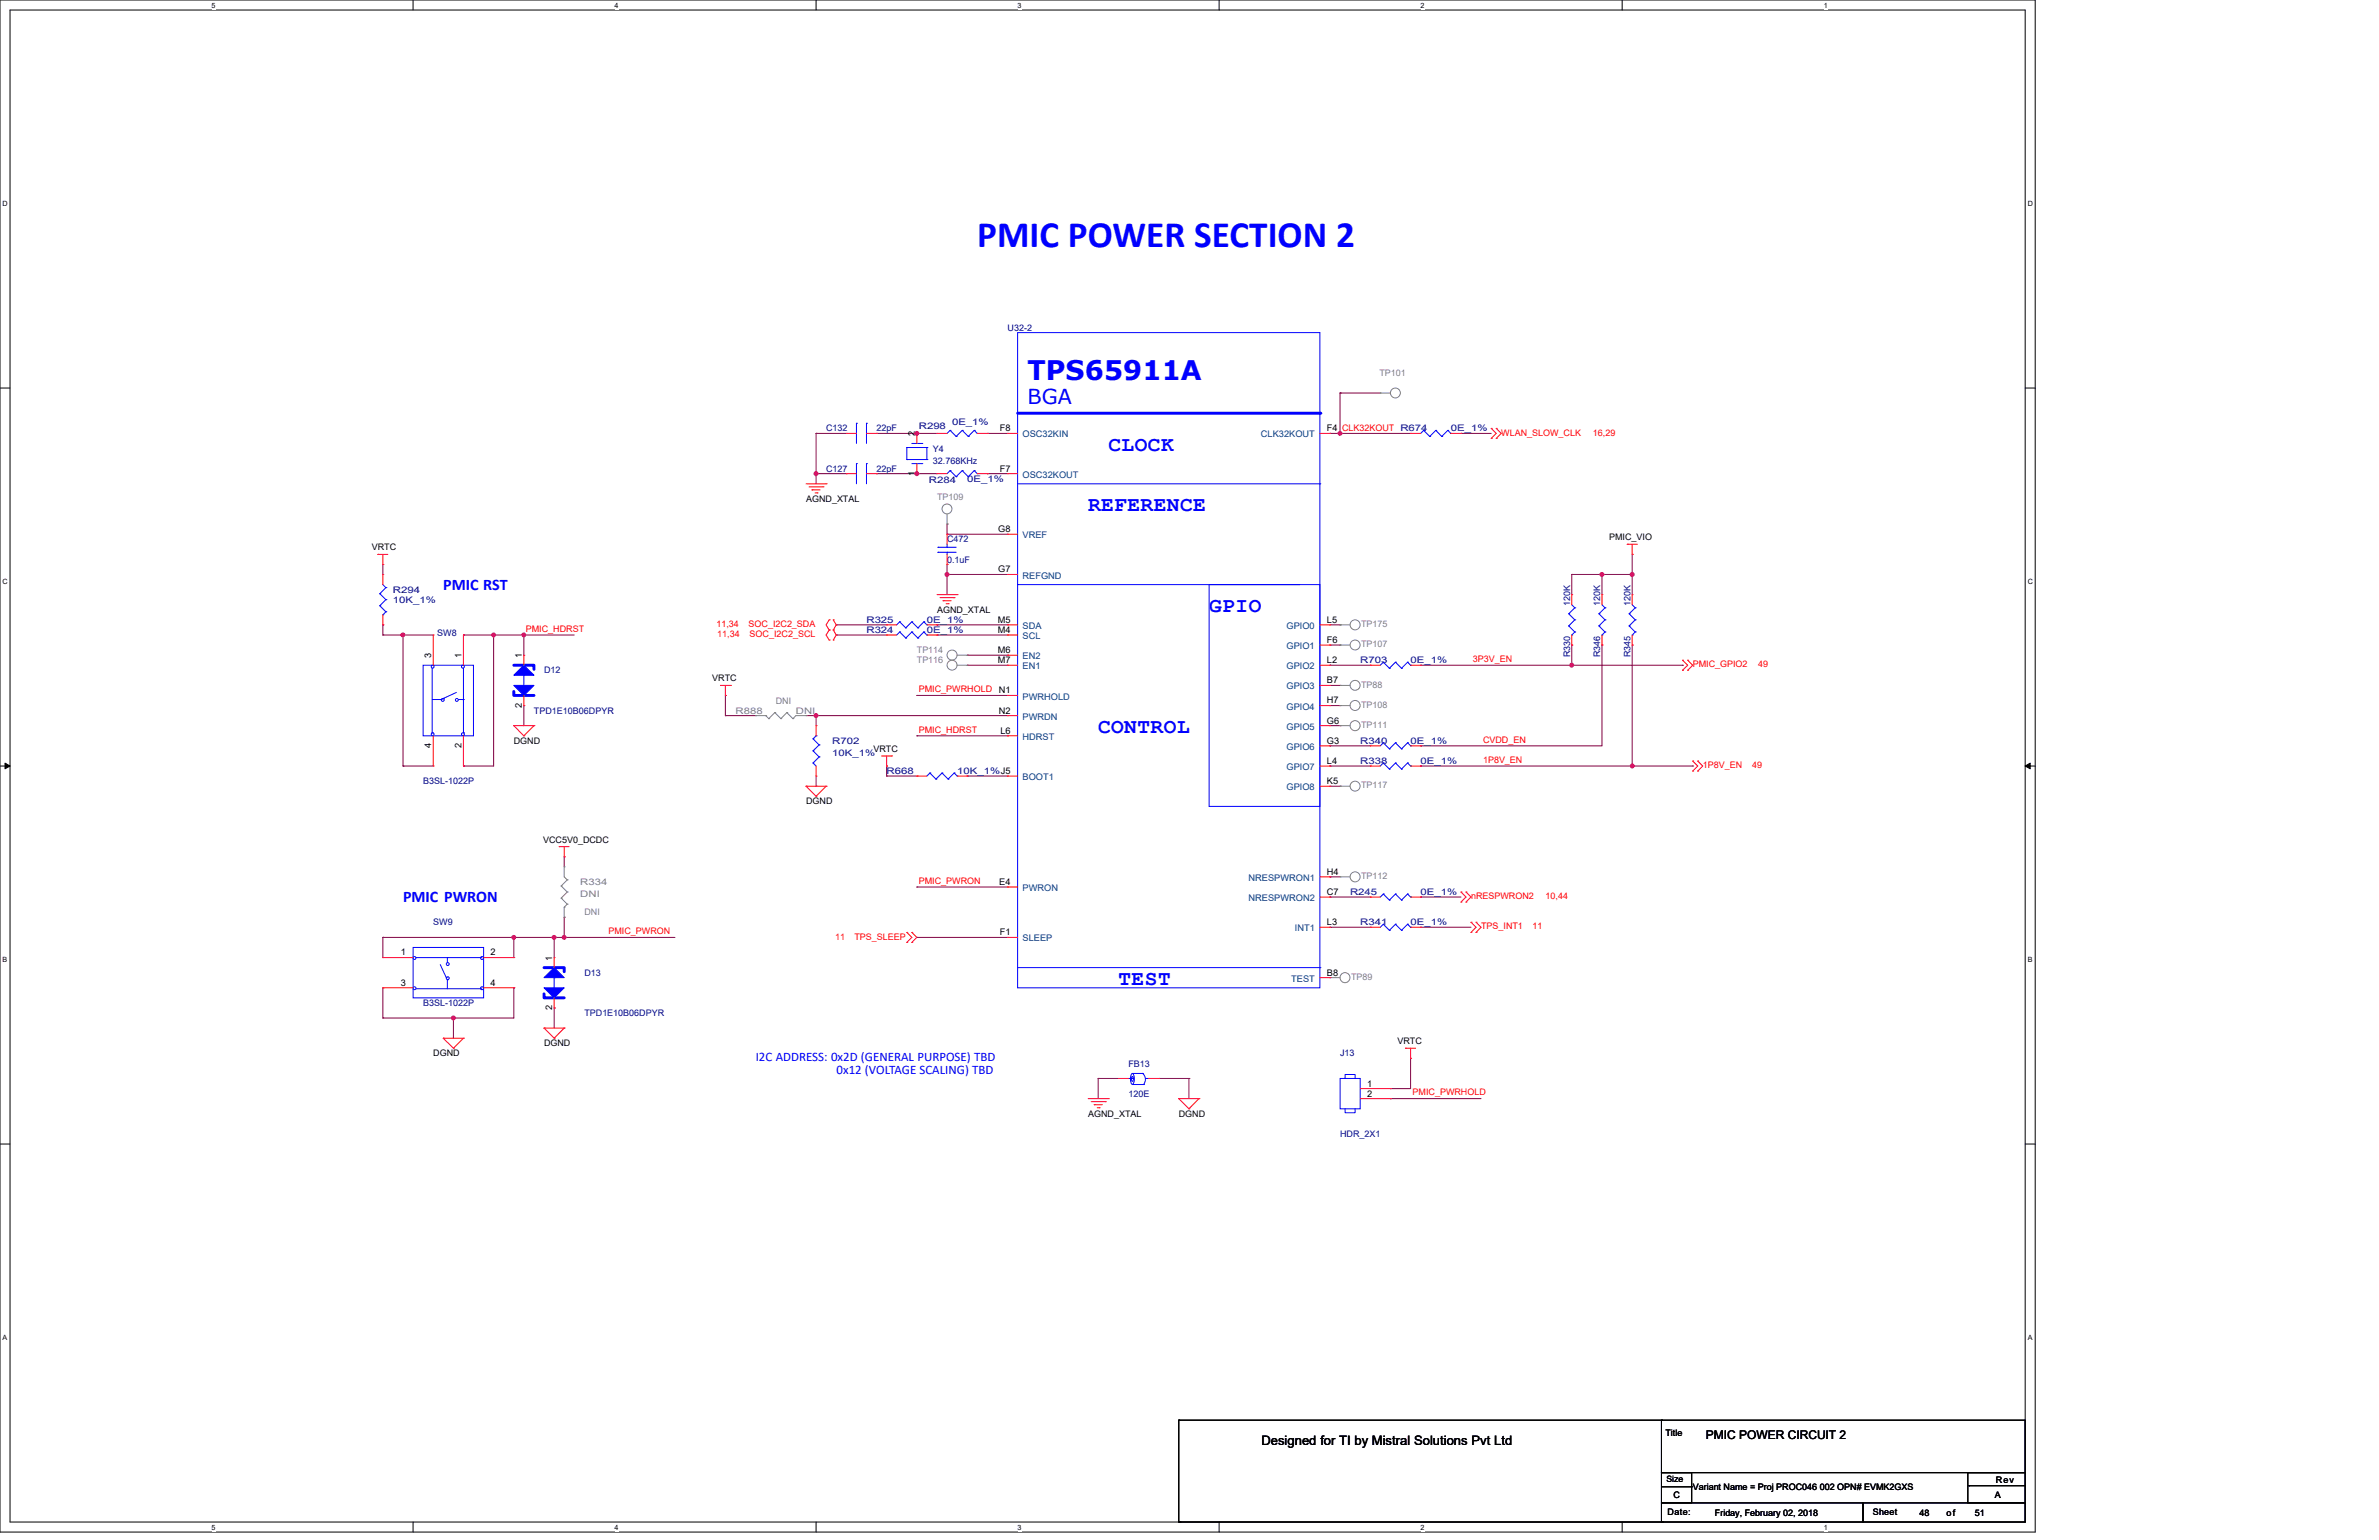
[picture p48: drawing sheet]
<svg xmlns="http://www.w3.org/2000/svg" width="432mm" height="279mm" viewBox="0 0 432 279" stroke-linecap="round" stroke-linejoin="round" font-family="sans-serif">
<defs><g id="words">
<text font-size="6.8" fill="#00f" x="177.4" y="44.8">PMIC POWER SECTION 2</text>
<text font-size="4.9" fill="#00f" x="186.5" y="68.9">TPS65911A</text>
<g font-size="3.8" fill="#00f">
<text x="201.2" y="81.8">CLOCK</text>
<text x="197.5" y="92.8">REFERENCE</text>
<text x="219.5" y="111.1">GPIO</text>
<text x="199.3" y="133">CONTROL</text>
<text x="203" y="178.8">TEST</text>
</g>
<text font-size="3.7" fill="#00f" x="186.5" y="73.2">BGA</text>
<g font-size="2.9" fill="#00f">
<text x="80.5" y="107">PMIC RST</text>
<text x="73.2" y="163.7">PMIC PWRON</text>
</g>
<text font-size="2.4" x="229" y="262.2">Designed for TI by Mistral Solutions Pvt Ltd</text>
<g font-size="2.3" fill="#00f">
<text x="137.2" y="192.4">I2C ADDRESS: 0x2D (GENERAL PURPOSE) TBD</text>
<text x="151.8" y="194.8">0x12 (VOLTAGE SCALING) TBD</text>
</g>
<text font-size="2.2" x="309.6" y="261.1">PMIC POWER CIRCUIT 2</text>
<g font-size="1.7">
<text x="166" y="79.2" transform="rotate(-90 166 79.2)">2</text>
<text x="181.5" y="78.3">F8</text>
<text x="240.8" y="78.3">F4</text>
<text x="166" y="86.3" transform="rotate(-90 166 86.3)">1</text>
<text x="181.5" y="85.6">F7</text>
<text x="181.2" y="96.5">G8</text>
<text x="181.2" y="103.8">G7</text>
<text x="181.1" y="113">M5</text>
<text x="240.8" y="113">L5</text>
<text x="78.3" y="119.4" transform="rotate(-90 78.3 119.4)">3</text>
<text x="83.7" y="119.4" transform="rotate(-90 83.7 119.4)">1</text>
<text x="94.7" y="119.4" transform="rotate(-90 94.7 119.4)">1</text>
<text x="181.1" y="114.8">M4</text>
<text x="181.1" y="118.5">M6</text>
<text x="240.8" y="116.6">F6</text>
<text x="181.1" y="120.3">M7</text>
<text x="181.3" y="125.8">N1</text>
<text x="240.8" y="120.3">L2</text>
<text x="240.8" y="124">B7</text>
<text x="94.7" y="128.4" transform="rotate(-90 94.7 128.4)">2</text>
<text x="181.3" y="129.5">N2</text>
<text x="240.8" y="127.6">H7</text>
<text x="240.8" y="131.3">G6</text>
<text x="78.3" y="135.7" transform="rotate(-90 78.3 135.7)">4</text>
<text x="83.7" y="135.7" transform="rotate(-90 83.7 135.7)">2</text>
<text x="181.6" y="133.1">L6</text>
<text x="240.8" y="134.9">G3</text>
<text x="240.8" y="138.6">L4</text>
<text x="240.8" y="142.3">K5</text>
<text x="181.4" y="160.5">E4</text>
<text x="240.8" y="158.7">H4</text>
<text x="240.8" y="167.9">L3</text>
<text x="240.8" y="162.4">C7</text>
<text x="72.8" y="173.4">1</text>
<text x="89" y="173.4">2</text>
<text x="181.5" y="169.7">F1</text>
<text x="72.8" y="178.8">3</text>
<text x="89" y="178.8">4</text>
<text x="100.2" y="174.3" transform="rotate(-90 100.2 174.3)">1</text>
<text x="240.8" y="177">B8</text>
<text x="100.2" y="183.2" transform="rotate(-90 100.2 183.2)">2</text>
<text x="248.2" y="197.1">1</text>
<text x="248.2" y="198.9">2</text>
</g>
<g font-size="1.7" fill="#004080">
<text x="185.6" y="79.4">OSC32KIN</text>
<text x="228.9" y="79.4">CLK32KOUT</text>
<text x="185.6" y="86.7">OSC32KOUT</text>
<text x="185.6" y="97.7">VREF</text>
<text x="185.6" y="105">REFGND</text>
<text x="185.6" y="114.1">SDA</text>
<text x="185.6" y="116">SCL</text>
<text x="185.6" y="119.6">EN2</text>
<text x="233.5" y="114.1">GPIO0</text>
<text x="233.5" y="117.8">GPIO1</text>
<text x="185.6" y="121.4">EN1</text>
<text x="233.5" y="121.4">GPIO2</text>
<text x="233.5" y="125.1">GPIO3</text>
<text x="185.6" y="126.9">PWRHOLD</text>
<text x="185.6" y="130.6">PWRDN</text>
<text x="233.5" y="128.8">GPIO4</text>
<text x="185.6" y="134.2">HDRST</text>
<text x="233.5" y="132.4">GPIO5</text>
<text x="233.5" y="136.1">GPIO6</text>
<text x="185.6" y="141.5">BOOT1</text>
<text x="233.5" y="139.7">GPIO7</text>
<text x="233.5" y="143.4">GPIO8</text>
<text x="185.6" y="161.7">PWRON</text>
<text x="226.6" y="159.8">NRESPWRON1</text>
<text x="226.6" y="163.5">NRESPWRON2</text>
<text x="185.6" y="170.8">SLEEP</text>
<text x="235" y="169">INT1</text>
<text x="234.4" y="178.1">TEST</text>
</g>
<g font-size="1.6" fill="#000080">
<text x="182.9" y="60">U32-2</text>
<text x="166.8" y="77.9">R298</text>
<text x="172.8" y="77.2">0E_1%</text>
<text x="149.9" y="78.3">C132</text>
<text x="159.1" y="78.3">22pF</text>
<text x="169.3" y="81.9">Y4</text>
<text x="263.3" y="78.3">0E_1%</text>
<text x="149.9" y="85.6">C127</text>
<text x="159.1" y="85.6">22pF</text>
<text x="168.6" y="87.6">R284</text>
<text x="169.3" y="84.1">32.768KHz</text>
<text x="175.6" y="87.4">0E_1%</text>
<text x="171.9" y="98.4">C472</text>
<text x="71.3" y="107.5">R294</text>
<text x="171.9" y="102.1">0.1uF</text>
<text x="71.3" y="109.4">10K_1%</text>
<text x="157.3" y="113">R325</text>
<text x="168.2" y="113">0E_1%</text>
<text x="285" y="109.9" transform="rotate(-90 285 109.9)">120K</text>
<text x="290.4" y="109.9" transform="rotate(-90 290.4 109.9)">120K</text>
<text x="295.9" y="109.9" transform="rotate(-90 295.9 109.9)">120K</text>
<text x="79.4" y="115.4">SW8</text>
<text x="157.3" y="114.9">R324</text>
<text x="168.2" y="114.9">0E_1%</text>
<text x="285" y="119.2" transform="rotate(-90 285 119.2)">R330</text>
<text x="290.4" y="119.2" transform="rotate(-90 290.4 119.2)">R346</text>
<text x="295.9" y="119.2" transform="rotate(-90 295.9 119.2)">R345</text>
<text x="98.7" y="122.2">D12</text>
<text x="246.9" y="120.4">R703</text>
<text x="256" y="120.4">0E_1%</text>
<text x="96.9" y="129.5">TPD1E10B06DPYR</text>
<text x="151" y="135">R702</text>
<text x="151" y="137.2">10K_1%</text>
<text x="246.9" y="135">R340</text>
<text x="256" y="135">0E_1%</text>
<text x="76.8" y="142.3">B3SL-1022P</text>
<text x="160.9" y="140.5">R668</text>
<text x="173.7" y="140.5">10K_1%J5</text>
<text x="246.9" y="138.6">R338</text>
<text x="257.9" y="138.6">0E_1%</text>
<text x="78.6" y="167.9">SW9</text>
<text x="245" y="162.4">R245</text>
<text x="246.9" y="167.9">R341</text>
<text x="256" y="167.9">0E_1%</text>
<text x="257.9" y="162.4">0E_1%</text>
<text x="106.1" y="177">D13</text>
<text x="76.8" y="182.5">B3SL-1022P</text>
<text x="106.1" y="184.4">TPD1E10B06DPYR</text>
<text x="243.2" y="191.7">J13</text>
<text x="204.8" y="193.5">FB13</text>
<text x="204.8" y="199">120E</text>
<text x="243.2" y="206.3">HDR_2X1</text>
</g>
<g font-size="1.6" fill="#808080">
<text x="250.4" y="68.2">TP101</text>
<text x="170.1" y="90.7">TP109</text>
<text x="247.1" y="113.8">TP175</text>
<text x="166.4" y="118.5">TP114</text>
<text x="247.1" y="117.4">TP107</text>
<text x="166.4" y="120.4">TP116</text>
<text x="247.1" y="124.7">TP88</text>
<text x="133.5" y="129.5">R888</text>
<text x="140.8" y="127.7">DNI</text>
<text x="144.5" y="129.5">DNI</text>
<text x="247.1" y="128.4">TP108</text>
<text x="247.1" y="132.1">TP111</text>
<text x="247.1" y="143">TP117</text>
<text x="105.3" y="160.6">R334</text>
<text x="247.1" y="159.5">TP112</text>
<text x="105.3" y="162.8">DNI</text>
<text x="106.1" y="166.1">DNI</text>
<text x="245.2" y="177.8">TP89</text>
</g>
<g font-size="1.6" fill="#f00">
<text x="243.6" y="78.3">CLK32KOUT R674</text>
<text x="272.5" y="79">WLAN_SLOW_CLK</text>
<text x="289.1" y="79">16,29</text>
<text x="130" y="113.8">11,34</text>
<text x="135.9" y="113.8">SOC_I2C2_SDA</text>
<text x="95.4" y="114.6">PMIC_HDRST</text>
<text x="130.2" y="115.6">11,34</text>
<text x="136.1" y="115.6">SOC_I2C2_SCL</text>
<text x="166.8" y="125.6">PMIC_PWRHOLD</text>
<text x="267.4" y="120.1">3P3V_EN</text>
<text x="307.2" y="121.1">PMIC_GPIO2</text>
<text x="319.1" y="121.1">49</text>
<text x="166.8" y="132.9">PMIC_HDRST</text>
<text x="269.2" y="134.7">CVDD_EN</text>
<text x="269.2" y="138.4">1P8V_EN</text>
<text x="309.1" y="139.4">1P8V_EN</text>
<text x="318" y="139.4">49</text>
<text x="166.8" y="160.4">PMIC_PWRON</text>
<text x="267" y="163.1">nRESPWRON2</text>
<text x="280.5" y="163.1">10,44</text>
<text x="110.4" y="169.5">PMIC_PWRON</text>
<text x="151.6" y="170.5">11</text>
<text x="155.1" y="170.5">TPS_SLEEP</text>
<text x="268.8" y="168.6">TPS_INT1</text>
<text x="278.2" y="168.6">11</text>
<text x="256.4" y="198.8">PMIC_PWRHOLD</text>
</g>
<g font-size="1.6">
<text x="146.3" y="91.1">AGND_XTAL</text>
<text x="67.5" y="99.9">VRTC</text>
<text x="292.1" y="98">PMIC_VIO</text>
<text x="170.1" y="111.2">AGND_XTAL</text>
<text x="129.3" y="123.6">VRTC</text>
<text x="93.3" y="135">DGND</text>
<text x="158.5" y="136.4">VRTC</text>
<text x="146.3" y="145.9">DGND</text>
<text x="98.6" y="152.9">VCC5V0_DCDC</text>
<text x="78.6" y="191.7">DGND</text>
<text x="98.7" y="189.8">DGND</text>
<text x="253.6" y="189.5">VRTC</text>
<text x="197.5" y="202.6">AGND_XTAL</text>
<text x="214" y="202.6">DGND</text>
<text x="302.3" y="260.6">Title</text>
<text x="302.5" y="269">Size</text>
<text x="362.3" y="269">Rev</text>
<text x="302.7" y="274.9">Date:</text>
<text x="303.8" y="271.8">C</text>
<text x="307.2" y="270.3">Variant Name = Proj PROC046 002 OPN# EVMK2GXS</text>
<text x="311.3" y="275.1">Friday, February 02, 2018</text>
<text x="340" y="274.9">Sheet</text>
<text x="348.4" y="275.1">48</text>
<text x="353.3" y="275.1">of</text>
<text x="358.4" y="275.1">51</text>
<text x="362.1" y="271.8">A</text>
</g>
<g font-size="1.3">
<text x="38.4" y="1.4">5</text>
<text x="111.5" y="1.4">4</text>
<text x="184.7" y="1.4">3</text>
<text x="257.9" y="1.4">2</text>
<text x="331" y="1.4">1</text>
<text x=".5" y="37.3">D</text>
<text x="368" y="37.3">D</text>
<text x=".5" y="105.9">C</text>
<text x="368" y="105.9">C</text>
<text x=".5" y="174.5">B</text>
<text x="368" y="174.5">B</text>
<text x=".5" y="243">A</text>
<text x="368" y="243">A</text>
<text x="38.4" y="277.5">5</text>
<text x="111.5" y="277.5">4</text>
<text x="184.7" y="277.5">3</text>
<text x="257.9" y="277.5">2</text>
<text x="331" y="277.5">1</text>
</g>
</g></defs>
<path d="M0 0h369.4v278h-369.4zM1.8 1.8h365.8v274.3h-365.8z" fill="none" stroke="#000" stroke-width=".18"/>
<g fill="#fff">
<path d="M38.4 .2h.7v1.5h-.7z"/>
<path d="M38.4 276.3h.7v1.5h-.7z"/>
</g>
<path d="M75 0v1.8M75 276.1v1.9" fill="none" stroke="#000" stroke-width=".18"/>
<g fill="#fff">
<path d="M111.5 .2h.8v1.5h-.8z"/>
<path d="M111.5 276.3h.8v1.5h-.8z"/>
</g>
<path d="M148.1 0v1.8M148.1 276.1v1.9" fill="none" stroke="#000" stroke-width=".18"/>
<g fill="#fff">
<path d="M184.7 .2h.7v1.5h-.7z"/>
<path d="M184.7 276.3h.7v1.5h-.7z"/>
</g>
<path d="M221.3 0v1.8M221.3 276.1v1.9" fill="none" stroke="#000" stroke-width=".18"/>
<g fill="#fff">
<path d="M257.9 .2h.7v1.5h-.7z"/>
<path d="M257.9 276.3h.7v1.5h-.7z"/>
</g>
<path d="M294.4 0v1.8M294.4 276.1v1.9" fill="none" stroke="#000" stroke-width=".18"/>
<g fill="#fff">
<path d="M331 .2h.7v1.5h-.7z"/>
<path d="M331 276.3h.7v1.5h-.7z"/>
<path d="M.5 36.1h.9v1.5h-.9z"/>
<path d="M368 36.1h1v1.5h-1z"/>
<path d="M.5 104.7h.9v1.5h-.9z"/>
<path d="M368 104.7h1v1.5h-1z"/>
</g>
<path d="M0 70.4h1.8M367.6 70.4h1.8" fill="none" stroke="#000" stroke-width=".18"/>
<g fill="#fff">
<path d="M.5 173.3h.8v1.4h-.8z"/>
<path d="M368 173.3h.9v1.4h-.9z"/>
</g>
<path d="M0 139h1.8M.9 138.5l.9 .5-.9 .5zM367.6 139l.9-.5v1zM367.6 139h1.8" fill="none" stroke="#000" stroke-width=".18"/>
<path d="M.9 138.5l.9 .5-.9 .5zM367.6 139l.9-.5v1z" fill="#000"/>
<g fill="#fff">
<path d="M.5 241.9h.8v1.4h-.8z"/>
<path d="M368 241.9h.9v1.4h-.9z"/>
</g>
<path d="M0 207.6h1.8M367.6 207.6h1.8" fill="none" stroke="#000" stroke-width=".18"/>
<path d="M148.1 129.8h.1M148.1 129.8h34.8" fill="none" stroke="#800040" stroke-width=".18"/>
<circle cx="148.1" cy="129.8" r=".35" fill="#f0f"/>
<circle cx="148.1" cy="129.8" r=".35" fill="none" stroke="#f0f" stroke-width=".18"/>
<path d="M148.1 85.9h.1M148.1 85.9v1.9M171.9 95.1h.1M171.9 95.1v1.8M171.9 104.2h.1M171.9 104.2h11M166.4 160.9h.1M166.4 160.9h16.5M257.9 162.8h.1M257.9 162.8h7.3" fill="none" stroke="#800040" stroke-width=".18"/>
<circle cx="148.1" cy="85.9" r=".36" fill="#f0f"/>
<circle cx="148.1" cy="85.9" r=".36" fill="none" stroke="#f0f" stroke-width=".18"/>
<g fill="none" stroke="#800040" stroke-width=".18">
<path d="M148.1 78.6h.1M148.1 78.6h5.5M148.1 78.6v7.3M243.2 78.6h.1M243.2 78.6h12.8M148.1 85.9h.1M148.1 85.9h5.5M171.9 96.9h.1M171.9 96.9h11M171.9 102.4h.1M171.9 102.4v1.8M166.4 133.5h.1"/>
<path d="M166.4 133.5h16.5M175.6 140.8h.1M175.6 140.8h7.3M257.9 168.2h.1M257.9 168.2h9.1"/>
</g>
<circle cx="243.2" cy="78.6" r=".35" fill="#f0f"/>
<circle cx="243.2" cy="78.6" r=".35" fill="none" stroke="#f0f" stroke-width=".18"/>
<path d="M265.2 78.6h.1M265.2 78.6h5.5M171.9 104.2h.1M171.9 104.2v3.7" fill="none" stroke="#800040" stroke-width=".18"/>
<circle cx="171.9" cy="104.2" r=".36" fill="#f0f"/>
<circle cx="171.9" cy="104.2" r=".36" fill="none" stroke="#f0f" stroke-width=".18"/>
<g fill="none" stroke="#800040" stroke-width=".18">
<path d="M166.4 78.6h.1M166.4 78.6h3.7M179.2 78.6h.1M179.2 78.6h3.7M243.2 71.3h.1M243.2 71.3v7.3M166.4 85.9h.1M166.4 85.9h3.7M179.2 85.9h.1M179.2 85.9h3.7M175.6 118.9h.1M175.6 118.9h7.3"/>
<path d="M160.9 139h.1M160.9 139v1.8M175.6 120.7h.1M175.6 120.7h7.3M257.9 139h.1M257.9 139h38.3M160.9 140.8h.1M160.9 140.8h5.5M166.4 170.1h.1M166.4 170.1h16.5"/>
</g>
<circle cx="296.3" cy="139" r=".36" fill="#f0f"/>
<circle cx="296.3" cy="139" r=".36" fill="none" stroke="#f0f" stroke-width=".18"/>
<path d="M159.1 78.6h.1M159.1 78.6h7.3M151.8 113.4h.1M151.8 113.4h9.1M170.1 113.4h.1M170.1 115.2h.1M170.1 113.4h12.8M170.1 115.2h12.8M166.4 126.2h.1M166.4 126.2h16.5" fill="none" stroke="#800040" stroke-width=".18"/>
<circle cx="166.4" cy="78.6" r=".35" fill="#f0f"/>
<circle cx="166.4" cy="78.6" r=".35" fill="none" stroke="#f0f" stroke-width=".18"/>
<path d="M159.1 85.9h.1M159.1 85.9h7.3M257.9 135.3h.1M257.9 135.3h32.9" fill="none" stroke="#800040" stroke-width=".18"/>
<circle cx="166.4" cy="85.9" r=".36" fill="#f0f"/>
<circle cx="166.4" cy="85.9" r=".36" fill="none" stroke="#f0f" stroke-width=".18"/>
<g fill="none" stroke="#800040" stroke-width=".18">
<path d="M241.4 78.6h.1M241.4 78.6h1.8M243.2 71.3h.1M243.2 71.3h7.3M285.3 104.2h.1M285.3 117h.1M285.3 104.2v3.7M285.3 117v3.7M290.8 117h.1M290.8 117v18.3M296.2 117h.1M296.2 104.2h.1"/>
<path d="M296.2 104.2v3.7M296.2 117v22M241.4 120.7h.1M241.4 135.3h.1M241.4 139h.1M241.4 120.7h7.3M241.4 135.3h7.3M241.4 139h7.3M241.4 159.1h.1M241.4 159.1h1.8M241.4 162.8h.1M241.4 168.2h.1"/>
<path d="M241.4 162.8h7.3M241.4 168.2h7.3M199.3 195.7h.1M199.3 195.7h3.7M199.3 195.7v3.6M210.3 195.7h.1M210.3 195.7h5.5M215.8 195.7h.1M215.8 195.7v3.6M252.4 199.3h.1M252.4 197.5h.1M252.4 199.3h16.4"/>
<path d="M256 192h.1M256 192v5.5h-3.6"/>
</g>
<circle cx="296.2" cy="104.2" r=".36" fill="#f0f"/>
<circle cx="296.2" cy="104.2" r=".36" fill="none" stroke="#f0f" stroke-width=".18"/>
<path d="M290.8 104.2h.1M290.8 104.2v3.7" fill="none" stroke="#800040" stroke-width=".18"/>
<circle cx="290.7" cy="104.2" r=".36" fill="#f0f"/>
<circle cx="290.7" cy="104.2" r=".36" fill="none" stroke="#f0f" stroke-width=".18"/>
<path d="M285.3 104.2h.1M285.3 104.2h10.9M290.8 104.2h.1M257.9 120.7h.1M257.9 120.7h27.4" fill="none" stroke="#800040" stroke-width=".18"/>
<circle cx="285.3" cy="120.7" r=".35" fill="#f0f"/>
<circle cx="285.3" cy="120.7" r=".35" fill="none" stroke="#f0f" stroke-width=".18"/>
<path d="M102.4 170.1h.1M102.4 170.1h20.1" fill="none" stroke="#800040" stroke-width=".18"/>
<circle cx="102.4" cy="170.1" r=".35" fill="#f0f"/>
<circle cx="102.4" cy="170.1" r=".35" fill="none" stroke="#f0f" stroke-width=".18"/>
<g fill="none" stroke="#800040" stroke-width=".18">
<path d="M69.5 102.4h.1M69.5 113.4h.1M69.5 102.4v1.8M69.5 113.4v1.8M95.1 115.2h.1M95.1 115.2h9.1M95.1 115.2v3.7M151.8 115.2h.1M151.8 115.2h9.1M296.2 100.6h.1M296.2 100.6v3.6M95.1 128h.1"/>
<path d="M95.1 128v3.7M102.4 155.4h.1M102.4 155.4v1.9M93.3 170.1h.1M93.3 170.1h7.3M100.6 170.1h.1M100.6 170.1v3.6M102.4 166.4h.1M102.4 166.4v3.7M100.6 182.9h.1M100.6 182.9v3.6"/>
</g>
<circle cx="100.6" cy="170.1" r=".36" fill="#f0f"/>
<circle cx="100.6" cy="170.1" r=".36" fill="none" stroke="#f0f" stroke-width=".18"/>
<circle cx="93.2" cy="170.1" r=".35" fill="#f0f"/>
<circle cx="93.2" cy="170.1" r=".35" fill="none" stroke="#f0f" stroke-width=".18"/>
<path d="M89.6 115.2h.1M89.6 115.2h5.5" fill="none" stroke="#800040" stroke-width=".18"/>
<circle cx="95.1" cy="115.2" r=".36" fill="#f0f"/>
<circle cx="95.1" cy="115.2" r=".36" fill="none" stroke="#f0f" stroke-width=".18"/>
<circle cx="89.6" cy="115.2" r=".35" fill="#f0f"/>
<circle cx="89.6" cy="115.2" r=".35" fill="none" stroke="#f0f" stroke-width=".18"/>
<g fill="none" stroke="#800040" stroke-width=".18">
<path d="M73.2 115.2h.1M73.2 115.2h5.4M73.2 115.2v23.8M241.4 113.4h1.8M241.4 117h1.8M243.2 113.4h.1M243.2 117h.1M73.2 139h.1M73.2 139h5.4M131.7 126.2h.1M131.7 129.8h.1M131.7 126.2v3.6"/>
<path d="M131.7 129.8h5.5M146.3 129.8h1.8M148.1 129.8h.1M148.1 129.8v1.9M241.4 131.7h1.8M241.4 128h1.8M241.4 124.4h1.8M243.2 131.7h.1M243.2 128h.1M243.2 124.4h.1M285.3 120.7h20.1M296.2 139h11"/>
<path d="M305.4 120.7h.1M307.2 139h.1M148.1 142.6h.1M148.1 140.8v1.8M241.4 142.6h1.8M243.2 142.6h.1"/>
</g>
<circle cx="73.1" cy="115.2" r=".36" fill="#f0f"/>
<circle cx="73.1" cy="115.2" r=".36" fill="none" stroke="#f0f" stroke-width=".18"/>
<g fill="none" stroke="#800040" stroke-width=".18">
<path d="M69.5 115.2h.1M69.5 115.2h3.7M84.1 115.2h.1M84.1 115.2h5.5M89.6 115.2h.1M89.6 115.2v23.8h-5.5M84.1 139h.1M69.5 179.2h.1M69.5 170.1h.1M69.5 170.1h23.8M69.5 170.1v3.6M69.5 179.2v5.5"/>
<path d="M93.3 179.2h.1M93.3 170.1h.1M93.3 179.2v5.5h-23.8M93.3 170.1v3.6M100.6 170.1h.1M100.6 170.1h1.8M69.5 184.7h.1M82.3 184.7h.1M82.3 184.7v3.7"/>
</g>
<circle cx="82.3" cy="184.7" r=".36" fill="#f0f"/>
<circle cx="82.3" cy="184.7" r=".36" fill="none" stroke="#f0f" stroke-width=".18"/>
<g fill="none" stroke="#f00" stroke-width=".18">
<path d="M170.1 78.6h.1M170.1 78.6h1.8M177.4 78.6h1.8M179.2 78.6h.1M256 78.6h.1M256 78.6h1.9M263.3 78.6h1.9M265.2 78.6h.1M270.7 79.5h.1M270.7 77.7h.1M270.7 77.7l.9 .9-.9 .9M271.6 79.5h.1"/>
<path d="M271.6 77.7h.1M271.6 77.7l.9 .9-.9 .9M146.3 87.8h3.6M146.9 88.3h2.5M147.4 88.9h.1M147.4 88.9h1.5M147.9 89.4h.4M148.3 89.4h.1M149.4 88.3h.1M149.9 87.8h.1M295.3 98.7h.1M295.3 98.7h1.9"/>
<path d="M296.2 98.7v1.9M68.6 100.6h.1M68.6 100.6h1.8M69.5 102.4h.1M69.5 100.6v1.8M150.5 114.3h.1M150.5 112.5h.1M150.5 116.1h.1M150.5 112.5l-.6 .9 .6 .9M150.5 114.3l-.6 .9 .6 .9M151.2 114.3h.1M151.2 112.5h.1"/>
<path d="M151.2 116.1h.1M151.2 112.5l.6 .9-.6 .9M151.2 114.3l.6 .9-.6 .9M160.9 113.4h.1M160.9 113.4h1.9M168.2 113.4h1.9M170.1 113.4h.1M170.1 107.9h3.6M170.6 108.4h2.6M171.2 109h.1M171.2 109h1.4M171.7 109.5h.4"/>
<path d="M172.1 109.5h.1M173.2 108.4h.1M173.7 107.9h.1M296.2 100.6h.1M296.2 107.9h.1M296.2 117h.1M296.2 107.9v1.8M296.2 115.2v1.8M305.4 119.8h.1M305.4 119.8l.9 .9-.9 .9M306.3 119.8h.1M306.3 119.8l.9 .9-.9 .9"/>
<path d="M93.3 131.7h.1M93.3 131.7h3.6M93.3 131.7l1.8 1.8M95.1 133.5h.1M96.9 131.7h.1M96.9 131.7l-1.8 1.8M130.7 124.4h1.9M131.7 126.2h.1M131.7 124.4v1.8M132.6 124.4h.1M160 137.2h1.8M160.9 139h.1"/>
<path d="M160.9 137.2v1.8M161.8 137.2h.1M248.7 135.3h.1M248.7 120.7h.1M248.7 135.3h1.8M248.7 120.7h1.8M256 135.3h1.9M256 120.7h1.9M257.9 135.3h.1M257.9 120.7h.1M305.4 121.6h.1M306.3 121.6h.1"/>
<path d="M307.2 139.9h.1M307.2 138.1h.1M307.2 138.1l.9 .9-.9 .9M308.1 139.9h.1M308.1 138.1h.1M308.1 138.1l1 .9-1 .9M101.5 153.6h.1M101.5 153.6h1.8M102.4 155.4h.1M102.4 153.6v1.8M146.3 142.6h.1M146.3 142.6h3.6"/>
<path d="M146.3 142.6l1.8 1.9M148.1 144.5h.1M149.9 142.6h.1M149.9 142.6l-1.8 1.9M164.6 169.2h.1M164.6 171h.1M164.6 169.2l.9 .9-.9 .9M165.5 169.2h.1M165.5 171h.1M165.5 169.2l.9 .9-.9 .9M265.2 163.7h.1M265.2 161.8h.1"/>
<path d="M265.2 161.8l.9 1-.9 .9M266.1 163.7h.1M266.1 161.8h.1M266.1 161.8l.9 1-.9 .9M267 169.2h.1M267 167.3h.1M267 167.3l.9 .9-.9 1M267.9 169.2h.1M267.9 167.3h.1M267.9 167.3l.9 .9-.9 1M80.5 188.4h.1M80.5 188.4h3.6"/>
<path d="M80.5 188.4l1.8 1.8M82.3 190.2h.1M84.1 188.4h.1M84.1 188.4l-1.8 1.8M98.7 186.5h.1M98.7 186.5h3.7M98.7 186.5l1.9 1.9M100.6 188.4h.1M102.4 186.5h.1M102.4 186.5l-1.8 1.9M197.5 199.3h3.7M198.1 199.9h2.5"/>
<path d="M200.6 199.9h.1M201.2 199.3h.1M214 199.3h.1M214 199.3h3.6M214 199.3l1.8 1.9M217.6 199.3h.1M217.6 199.3l-1.8 1.9M255.1 190.2h.1M255.1 190.2h1.8M256 192h.1M256 190.2v1.8M198.6 200.4h.1"/>
<path d="M198.6 200.4h1.5M199.2 201h.3M199.5 201h.1M215.8 201.2h.1"/>
</g>
<g fill="none" stroke="#000" stroke-width=".18">
<path d="M214 257.7h.1M214 257.7h87.8M214 257.7v18.4M301.6 257.7h66v9.5h-66zM214 276.1h.1M214.1 276.1h.1M214.1 276.1h87.8M301.6 267.2h5.4v5.5h-5.4zM301.6 272.7h36.5v3.4h-36.5zM301.6 269.7h5.4M307 269.7h.1M338.1 272.7h29.5v3.4h-29.5z"/>
<path d="M357.2 267.2h10.4v5.5h-10.4zM357.3 269.6h.1M357.3 269.6h10.3"/>
</g>
<g fill="none" stroke="#00f" stroke-width=".18">
<path d="M172.4 78.1h.1M172.4 78.1l-.5 .5M172.4 78.1l1.1 1.1M173.5 79.2h.1M174.6 78.1h.1M174.6 78.1l-1.1 1.1M174.6 78.1l1.1 1.1M175.7 79.2h.1M176.8 78.1h.1M176.8 78.1l-1.1 1.1M176.8 78.1l.6 .5M177.4 78.6h.1"/>
<path d="M258.4 78.1h.1M258.4 78.1l-.5 .5M258.4 78.1l1.1 1.1M259.5 79.2h.1M260.6 78.1h.1M260.6 78.1l-1.1 1.1M260.6 78.1l1.1 1.1M261.7 79.2h.1M262.8 78.1h.1M262.8 78.1l-1.1 1.1M262.8 78.1l.5 .5M263.3 78.6h.1"/>
<path d="M163.3 112.8h.1M163.3 112.8l-.5 .6M163.3 112.8l1.1 1.1M164.4 113.9h.1M165.5 112.8h.1M165.5 112.8l-1.1 1.1M165.5 112.8l1.1 1.1M166.6 113.9h.1M167.7 112.8h.1M167.7 112.8l-1.1 1.1M167.7 112.8l.5 .6M168.2 113.4h.1"/>
<path d="M295.7 111.4h.1M295.7 113.6h.1M295.7 111.4l1.1 1.1M295.7 113.6l1.1 1.1M296.2 115.2h.1M296.2 109.7l.6 .6M296.8 110.3h.1M296.8 112.5h.1M296.8 114.7h.1M296.8 110.3l-1.1 1.1M296.8 112.5l-1.1 1.1M296.8 114.7l-.6 .5"/>
<path d="M95.1 122.5h.1M95.1 122.5v1.9M251.1 134.8h.1M251.1 120.1h.1M251.1 134.8l-.6 .5M251.1 134.8l1.1 1.1M251.1 120.1l-.6 .6M251.1 120.1l1.1 1.1M252.2 135.9h.1M252.2 121.2h.1M253.3 134.8h.1M253.3 120.1h.1"/>
<path d="M253.3 134.8l-1.1 1.1M253.3 134.8l1.1 1.1M253.3 120.1l-1.1 1.1M253.3 120.1l1.1 1.1M254.4 135.9h.1M254.4 121.2h.1M255.5 134.8h.1M255.5 120.1h.1M255.5 134.8l-1.1 1.1M255.5 134.8l.5 .5M255.5 120.1l-1.1 1.1M255.5 120.1l.5 .6"/>
<path d="M256 135.3h.1M256 120.7h.1"/>
</g>
<g fill="none" stroke="#808080" stroke-width=".18">
<path d="M243.2 117h.1M243.2 117h1.8M173.7 120.7h1.9M175.6 120.7h.1M243.2 131.7h.1M243.2 124.4h.1M243.2 131.7h1.8M243.2 124.4h1.8M241.4 177.4h.1M241.4 177.4h1.8"/>
<circle cx="246" cy="117" r=".9"/>
<circle cx="172.8" cy="120.7" r=".9"/>
<circle cx="246" cy="131.7" r=".91"/>
<circle cx="246" cy="124.3" r=".9"/>
<circle cx="244.1" cy="177.4" r=".9"/>
</g>
<path d="M93.3 125.5v.7h3.6" fill="none" stroke="#00f" stroke-width=".53"/>
<path d="M93.3 122.5l1.8-1.8 1.8 1.8z" fill="#00f"/>
<path d="M93.3 122.5l1.8-1.8 1.8 1.8z" fill="none" stroke="#00f" stroke-width=".18"/>
<path d="M93.3 120.7h3.6v.7" fill="none" stroke="#00f" stroke-width=".53"/>
<path d="M93.3 124.4h3.6l-1.8 1.8z" fill="#00f"/>
<g fill="none" stroke="#00f" stroke-width=".18">
<path d="M172.4 85.4h.1M172.4 85.4l-.5 .5M172.4 85.4l1.1 1.1M173.5 86.5h.1M174.6 85.4h.1M174.6 85.4l-1.1 1.1M174.6 85.4l1.1 1.1M175.7 86.5h.1M176.8 85.4h.1M176.8 85.4l-1.1 1.1M176.8 85.4l.6 .5M177.4 85.9h.1"/>
<path d="M68.9 107.7h.1M68.9 109.9h.1M68.9 107.7l1.1 1.1M68.9 109.9l1.1 1.1M69.5 111.5h.1M69.5 106.1l.5 .5M70 106.6h.1M70 108.8h.1M70 111h.1M70 106.6l-1.1 1.1M70 108.8l-1.1 1.1M70 111l-.5 .5"/>
<path d="M163.3 114.7h.1M163.3 114.7l-.5 .5M163.3 114.7l1.1 1.1M164.4 115.8h.1M165.5 114.7h.1M165.5 114.7l-1.1 1.1M165.5 114.7l1.1 1.1M166.6 115.8h.1M167.7 114.7h.1M167.7 114.7l-1.1 1.1M167.7 114.7l.5 .5M168.2 115.2h.1"/>
<path d="M284.7 111.4h.1M284.7 113.6h.1M284.7 111.4l1.1 1.1M284.7 113.6l1.1 1.1M285.3 115.2h.1M285.3 109.7l.5 .6M285.8 110.3h.1M285.8 112.5h.1M285.8 114.7h.1M285.8 110.3l-1.1 1.1M285.8 112.5l-1.1 1.1M285.8 114.7l-.5 .5"/>
<path d="M93.3 124.4h3.6l-1.8 1.8zM100.6 177.4h.1M100.6 177.4v1.8"/>
</g>
<g fill="none" stroke="#f00" stroke-width=".18">
<path d="M170.1 85.9h.1M170.1 85.9h1.8M177.4 85.9h1.8M179.2 85.9h.1M69.5 104.2h.1M69.5 113.4h.1M69.5 104.2v1.9M69.5 111.5v1.9M95.1 118.9h.1M95.1 118.9v1.8M160.9 115.2h.1M160.9 115.2h1.9"/>
<path d="M168.2 115.2h1.9M170.1 115.2h.1M285.3 107.9h.1M285.3 117h.1M285.3 107.9v1.8M285.3 115.2v1.8M95.1 128h.1M95.1 126.2v1.8"/>
</g>
<g fill="none" stroke="#808080" stroke-width=".18">
<path d="M243.2 142.6h.1M243.2 142.6h1.8"/>
<circle cx="246" cy="142.6" r=".9"/>
</g>
<path d="M98.7 180.3v.7h3.7" fill="none" stroke="#00f" stroke-width=".53"/>
<path d="M98.7 177.4l1.9-1.8 1.8 1.8z" fill="#00f"/>
<path d="M98.7 177.4l1.9-1.8 1.8 1.8z" fill="none" stroke="#00f" stroke-width=".18"/>
<path d="M98.7 175.6h3.7v.7" fill="none" stroke="#00f" stroke-width=".53"/>
<path d="M98.7 179.2h3.7l-1.8 1.8z" fill="#00f"/>
<g fill="none" stroke="#00f" stroke-width=".18">
<path d="M155.4 76.8h.1M155.4 76.8v3.7M157.3 76.8h.1M157.3 76.8v3.7M155.4 84.1h.1M155.4 84.1v3.7M157.3 84.1h.1M157.3 84.1v3.7M164.6 81.2h.1M164.6 83.4h.1M164.6 81.2h3.6M164.6 81.2v2.2"/>
<path d="M164.6 83.4h3.6M165.5 80.5h1.8M165.5 84.1h1.8M167.3 80.5h.1M167.3 84.1h.1M168.2 83.4h.1M168.2 81.2h.1M168.2 81.2v2.2M170.2 99.3h.1M170.2 99.3h3.3M171.9 99.3h.1M171.9 98.7v.6"/>
<path d="M170.2 100.2h.1M170.2 100.2h3.3M171.9 100.2h.1M171.9 100.2v.4M168.8 140.3h.1M168.8 140.3l-.6 .5M168.8 140.3l1.1 1.1M169.9 141.4h.1M171 140.3h.1M171 140.3l-1.1 1.1M171 140.3l1.1 1.1M172.1 141.4h.1"/>
<path d="M173.2 140.3h.1M173.2 140.3l-1.1 1.1M173.2 140.3l.5 .5M173.7 140.8h.1M98.7 179.2h3.7l-1.8 1.8z"/>
</g>
<g fill="none" stroke="#f00" stroke-width=".18">
<path d="M153.6 78.6h.1M153.6 78.6h1.8M157.3 78.6h1.8M159.1 78.6h.1M166.4 78.6h.1M166.4 78.6v1.9M153.6 85.9h.1M153.6 85.9h1.8M157.3 85.9h1.8M159.1 85.9h.1M166.4 85.9h.1M166.4 84.1v1.8"/>
<path d="M171.9 96.9h.1M171.9 96.9v1.8M171.9 102.4h.1M171.9 100.6v1.8M166.4 140.8h.1M166.4 140.8h1.8M173.7 140.8h1.9M175.6 140.8h.1M100.6 173.7h.1M100.6 173.7v1.9M100.6 182.9h.1M100.6 181v1.9"/>
</g>
<g fill="none" stroke="#808080" stroke-width=".18">
<path d="M171.9 95.1h.1M171.9 93.3v1.8M137.2 129.8h.1M137.2 129.8h1.8M139 129.8h.1M139 129.8l.5 .6M139.5 130.4h.1M140.6 129.3h.1M140.6 129.3l1.1 1.1M140.6 129.3l-1.1 1.1M141.7 130.4h.1M142.8 129.3h.1"/>
<path d="M142.8 129.3l1.1 1.1M142.8 129.3l-1.1 1.1M143.9 130.4h.1M146.3 129.8h.1M146.3 129.8h-1.8l-.6 .6M243.2 128h.1M243.2 128h1.8"/>
<circle cx="171.9" cy="92.3" r=".9"/>
<circle cx="246" cy="128" r=".91"/>
</g>
<path d="M184.7 75h54.9" fill="none" stroke="#00f" stroke-width=".53"/>
<circle cx="239.6" cy="75" r=".26" fill="#00f"/>
<g fill="none" stroke="#00f" stroke-width=".18">
<path d="M184.7 60.3h54.9v118.9h-54.9zM184.7 87.8h54.9M239.6 87.8h.1M184.7 106.1h.1M184.7 106.1h51.2M219.5 106.1h20.1v40.2h-20.1zM290.2 111.4h.1M290.2 113.6h.1M290.2 111.4l1.1 1.1M290.2 113.6l1.1 1.1M290.8 115.2h.1M290.8 109.7l.5 .6"/>
<path d="M291.3 110.3h.1M291.3 112.5h.1M291.3 114.7h.1M291.3 110.3l-1.1 1.1M291.3 112.5l-1.1 1.1M291.3 114.7l-.5 .5M76.8 120.7h9.1v12.8h-9.1zM78.4 132.9h.1M78.4 121.2v11.7M78.4 126.9h1.7M80.1 126.9h.1M80.5 126.7h.1"/>
<path d="M82.8 125.6l-2.3 1.1M83.2 126.9h.9M84.1 132.9h.1M84.1 126.9h.1M84.1 121.2v11.7M147.6 138.4h.1M147.6 136.2h.1M147.6 134h.1M147.6 138.4l.5 .6M147.6 136.2l1.1 1.1M147.6 134l1.1 1.1M148.1 133.5h.1"/>
<path d="M148.1 133.5l-.5 .5M148.7 137.3h.1M148.7 135.1h.1M148.7 137.3l-1.1 1.1M148.7 135.1l-1.1 1.1M251.1 138.4h.1M251.1 138.4l-.6 .6M251.1 138.4l1.1 1.1M252.2 139.5h.1M253.3 138.4h.1M253.3 138.4l-1.1 1.1M253.3 138.4l1.1 1.1"/>
<path d="M254.4 139.5h.1M255.5 138.4h.1M255.5 138.4l-1.1 1.1M255.5 138.4l.5 .6M256 139h.1M75 171.9h12.8v9.1h-12.8zM75.5 173.7h11.7M75.5 179.4h11.7M79.9 175l1.1 2.4M81 177.4h.1M81.2 177.8h.1M81.2 173.7h.1"/>
<path d="M81.2 173.7v.9M81.2 177.8v1.6M87.2 173.7h.1M87.2 179.4h.1M184.7 175.6h54.9M239.6 175.6h.1M251.1 162.2h.1M251.1 167.7h.1M251.1 162.2l-.6 .6M251.1 162.2l1.1 1.1M251.1 167.7l-.6 .5M251.1 167.7l1.1 1.1"/>
<path d="M252.2 163.3h.1M252.2 168.8h.1M253.3 162.2h.1M253.3 167.7h.1M253.3 162.2l-1.1 1.1M253.3 162.2l1.1 1.1M253.3 167.7l-1.1 1.1M253.3 167.7l1.1 1.1M254.4 163.3h.1M254.4 168.8h.1M255.5 162.2h.1M255.5 167.7h.1"/>
<path d="M255.5 162.2l-1.1 1.1M255.5 162.2l.5 .6M255.5 167.7l-1.1 1.1M255.5 167.7l.5 .5M256 162.8h.1M256 168.2h.1M204.8 195.7h.7M205.4 194.8h.1a1.55 1.55 0 0 1 0 1.9 1.68 1.68 0 0 1-.1-1.9zM205.4 195.4h.2l.1 .3-.2 .5-.1-.2zM205.5 195.7h.1M205.5 194.8h1.9M205.5 196.8h2.1"/>
<path d="M207.4 194.7a1.42 1.42 0 0 1 .2 2M207.4 194.8h.1M207.6 196.8h.1M207.9 195.7h.6M208.5 195.7h.1M243.2 195.7h3.7v5.5h-3.7zM244.1 195.7v-.8h1.9v.8M244.1 201.2v.7h1.9v-.7"/>
<circle cx="78.5" cy="121" r=".26"/>
<circle cx="78.5" cy="133.2" r=".26"/>
<circle cx="80.4" cy="127" r=".27"/>
<circle cx="82.9" cy="127" r=".27"/>
<circle cx="84" cy="121" r=".27"/>
<circle cx="84" cy="133.2" r=".27"/>
<circle cx="75.2" cy="173.8" r=".27"/>
<circle cx="75.2" cy="179.3" r=".27"/>
<circle cx="81.3" cy="177.5" r=".27"/>
<circle cx="81.3" cy="174.9" r=".27"/>
<circle cx="87.5" cy="179.3" r=".27"/>
<circle cx="87.5" cy="173.8" r=".27"/>
</g>
<g fill="none" stroke="#f00" stroke-width=".18">
<path d="M182.9 78.6h.1M182.9 78.6h1.8M239.6 78.6h1.8M241.4 78.6h.1M182.9 85.9h.1M182.9 96.9h.1M182.9 85.9h1.8M182.9 96.9h1.8M78.6 115.2h.1M78.6 115.2v5.5M84.1 115.2h.1M84.1 115.2v5.5"/>
<path d="M182.9 104.2h.1M182.9 113.4h.1M182.9 115.2h.1M182.9 118.9h.1M182.9 104.2h1.8M182.9 113.4h1.8M182.9 115.2h1.8M182.9 118.9h1.8M239.6 113.4h1.8M239.6 117h1.8M241.4 113.4h.1M241.4 117h.1"/>
<path d="M290.8 107.9h.1M290.8 117h.1M290.8 107.9v1.8M290.8 115.2v1.8M78.6 139h.1M78.6 133.5v5.5M84.1 139h.1M84.1 133.5v5.5M148.1 131.7h.1M148.1 131.7v1.8M148.1 139v1.8M182.9 120.7h.1"/>
<path d="M182.9 126.2h.1M182.9 133.5h.1M182.9 129.8h.1M182.9 120.7h1.8M182.9 126.2h1.8M182.9 133.5h1.8M182.9 129.8h1.8M239.6 120.7h1.8M239.6 124.4h1.8M239.6 128h1.8M239.6 131.7h1.8M239.6 135.3h1.8"/>
<path d="M239.6 139h1.8M241.4 120.7h.1M241.4 124.4h.1M241.4 128h.1M241.4 131.7h.1M241.4 135.3h.1M241.4 139h.1M248.7 139h.1M248.7 139h1.8M256 139h1.9M257.9 139h.1M148.1 140.8h.1"/>
<path d="M182.9 140.8h.1M182.9 140.8h1.8M239.6 159.1h1.8M239.6 142.6h1.8M241.4 159.1h.1M241.4 142.6h.1M69.5 173.7h.1M69.5 179.2h.1M69.5 173.7h5.5M69.5 179.2h5.5M87.8 173.7h5.5M87.8 179.2h5.5"/>
<path d="M93.3 173.7h.1M93.3 179.2h.1M182.9 160.9h.1M182.9 170.1h.1M182.9 160.9h1.8M182.9 170.1h1.8M239.6 177.4h1.8M239.6 168.2h1.8M239.6 162.8h1.8M241.4 177.4h.1M241.4 168.2h.1M241.4 162.8h.1"/>
<path d="M248.7 162.8h.1M248.7 168.2h.1M248.7 168.2h1.8M248.7 162.8h1.8M256 168.2h1.9M256 162.8h1.9M257.9 162.8h.1M257.9 168.2h.1M203 195.7h.1M203 195.7h1.8M208.5 195.7h1.8M210.3 195.7h.1"/>
<path d="M246.9 197.5h5.5M246.9 199.3h5.5M252.4 197.5h.1M252.4 199.3h.1"/>
</g>
<g fill="none" stroke="#808080" stroke-width=".18">
<path d="M250.5 71.3h.1M250.5 71.3h1.9M173.7 118.9h1.9M175.6 118.9h.1M243.2 113.4h.1M243.2 113.4h1.8M102.4 157.3h.1M102.4 157.3v1.8l.6 .5M103 159.6h.1M103 159.6l-1.1 1.1M243.2 159.1h.1M243.2 159.1h1.8"/>
<path d="M101.9 160.7h.1M101.9 162.9h.1M101.9 160.7l1.1 1.1M101.9 162.9l1.1 1.1M102.4 164.6h.1M102.4 166.4h.1M102.4 164.6v1.8M103 161.8h.1M103 164h.1M103 161.8l-1.1 1.1M103 164l-.6 .6"/>
<circle cx="253.3" cy="71.3" r=".9"/>
<circle cx="172.8" cy="118.8" r=".91"/>
<circle cx="246" cy="113.4" r=".91"/>
<circle cx="246" cy="159.1" r=".91"/>
</g>
<circle cx="148.1" cy="129.8" r=".35" fill="#f0f"/>
<circle cx="148.1" cy="129.8" r=".35" fill="none" stroke="#f0f" stroke-width=".18"/>
<circle cx="148.1" cy="85.9" r=".36" fill="#f0f"/>
<circle cx="148.1" cy="85.9" r=".36" fill="none" stroke="#f0f" stroke-width=".18"/>
<circle cx="243.2" cy="78.6" r=".35" fill="#f0f"/>
<circle cx="243.2" cy="78.6" r=".35" fill="none" stroke="#f0f" stroke-width=".18"/>
<circle cx="171.9" cy="104.2" r=".36" fill="#f0f"/>
<circle cx="171.9" cy="104.2" r=".36" fill="none" stroke="#f0f" stroke-width=".18"/>
<circle cx="296.3" cy="139" r=".36" fill="#f0f"/>
<circle cx="296.3" cy="139" r=".36" fill="none" stroke="#f0f" stroke-width=".18"/>
<circle cx="166.4" cy="78.6" r=".35" fill="#f0f"/>
<circle cx="166.4" cy="78.6" r=".35" fill="none" stroke="#f0f" stroke-width=".18"/>
<circle cx="166.4" cy="85.9" r=".36" fill="#f0f"/>
<circle cx="166.4" cy="85.9" r=".36" fill="none" stroke="#f0f" stroke-width=".18"/>
<circle cx="296.2" cy="104.2" r=".36" fill="#f0f"/>
<circle cx="296.2" cy="104.2" r=".36" fill="none" stroke="#f0f" stroke-width=".18"/>
<circle cx="290.7" cy="104.2" r=".36" fill="#f0f"/>
<circle cx="290.7" cy="104.2" r=".36" fill="none" stroke="#f0f" stroke-width=".18"/>
<circle cx="285.3" cy="120.7" r=".35" fill="#f0f"/>
<circle cx="285.3" cy="120.7" r=".35" fill="none" stroke="#f0f" stroke-width=".18"/>
<circle cx="102.4" cy="170.1" r=".35" fill="#f0f"/>
<circle cx="102.4" cy="170.1" r=".35" fill="none" stroke="#f0f" stroke-width=".18"/>
<circle cx="100.6" cy="170.1" r=".36" fill="#f0f"/>
<circle cx="100.6" cy="170.1" r=".36" fill="none" stroke="#f0f" stroke-width=".18"/>
<circle cx="93.2" cy="170.1" r=".35" fill="#f0f"/>
<circle cx="93.2" cy="170.1" r=".35" fill="none" stroke="#f0f" stroke-width=".18"/>
<circle cx="95.1" cy="115.2" r=".36" fill="#f0f"/>
<circle cx="95.1" cy="115.2" r=".36" fill="none" stroke="#f0f" stroke-width=".18"/>
<circle cx="89.6" cy="115.2" r=".35" fill="#f0f"/>
<circle cx="89.6" cy="115.2" r=".35" fill="none" stroke="#f0f" stroke-width=".18"/>
<circle cx="73.1" cy="115.2" r=".36" fill="#f0f"/>
<circle cx="73.1" cy="115.2" r=".36" fill="none" stroke="#f0f" stroke-width=".18"/>
<circle cx="82.3" cy="184.7" r=".36" fill="#f0f"/>
<circle cx="82.3" cy="184.7" r=".36" fill="none" stroke="#f0f" stroke-width=".18"/>
<use href="#words"/>
</svg>
